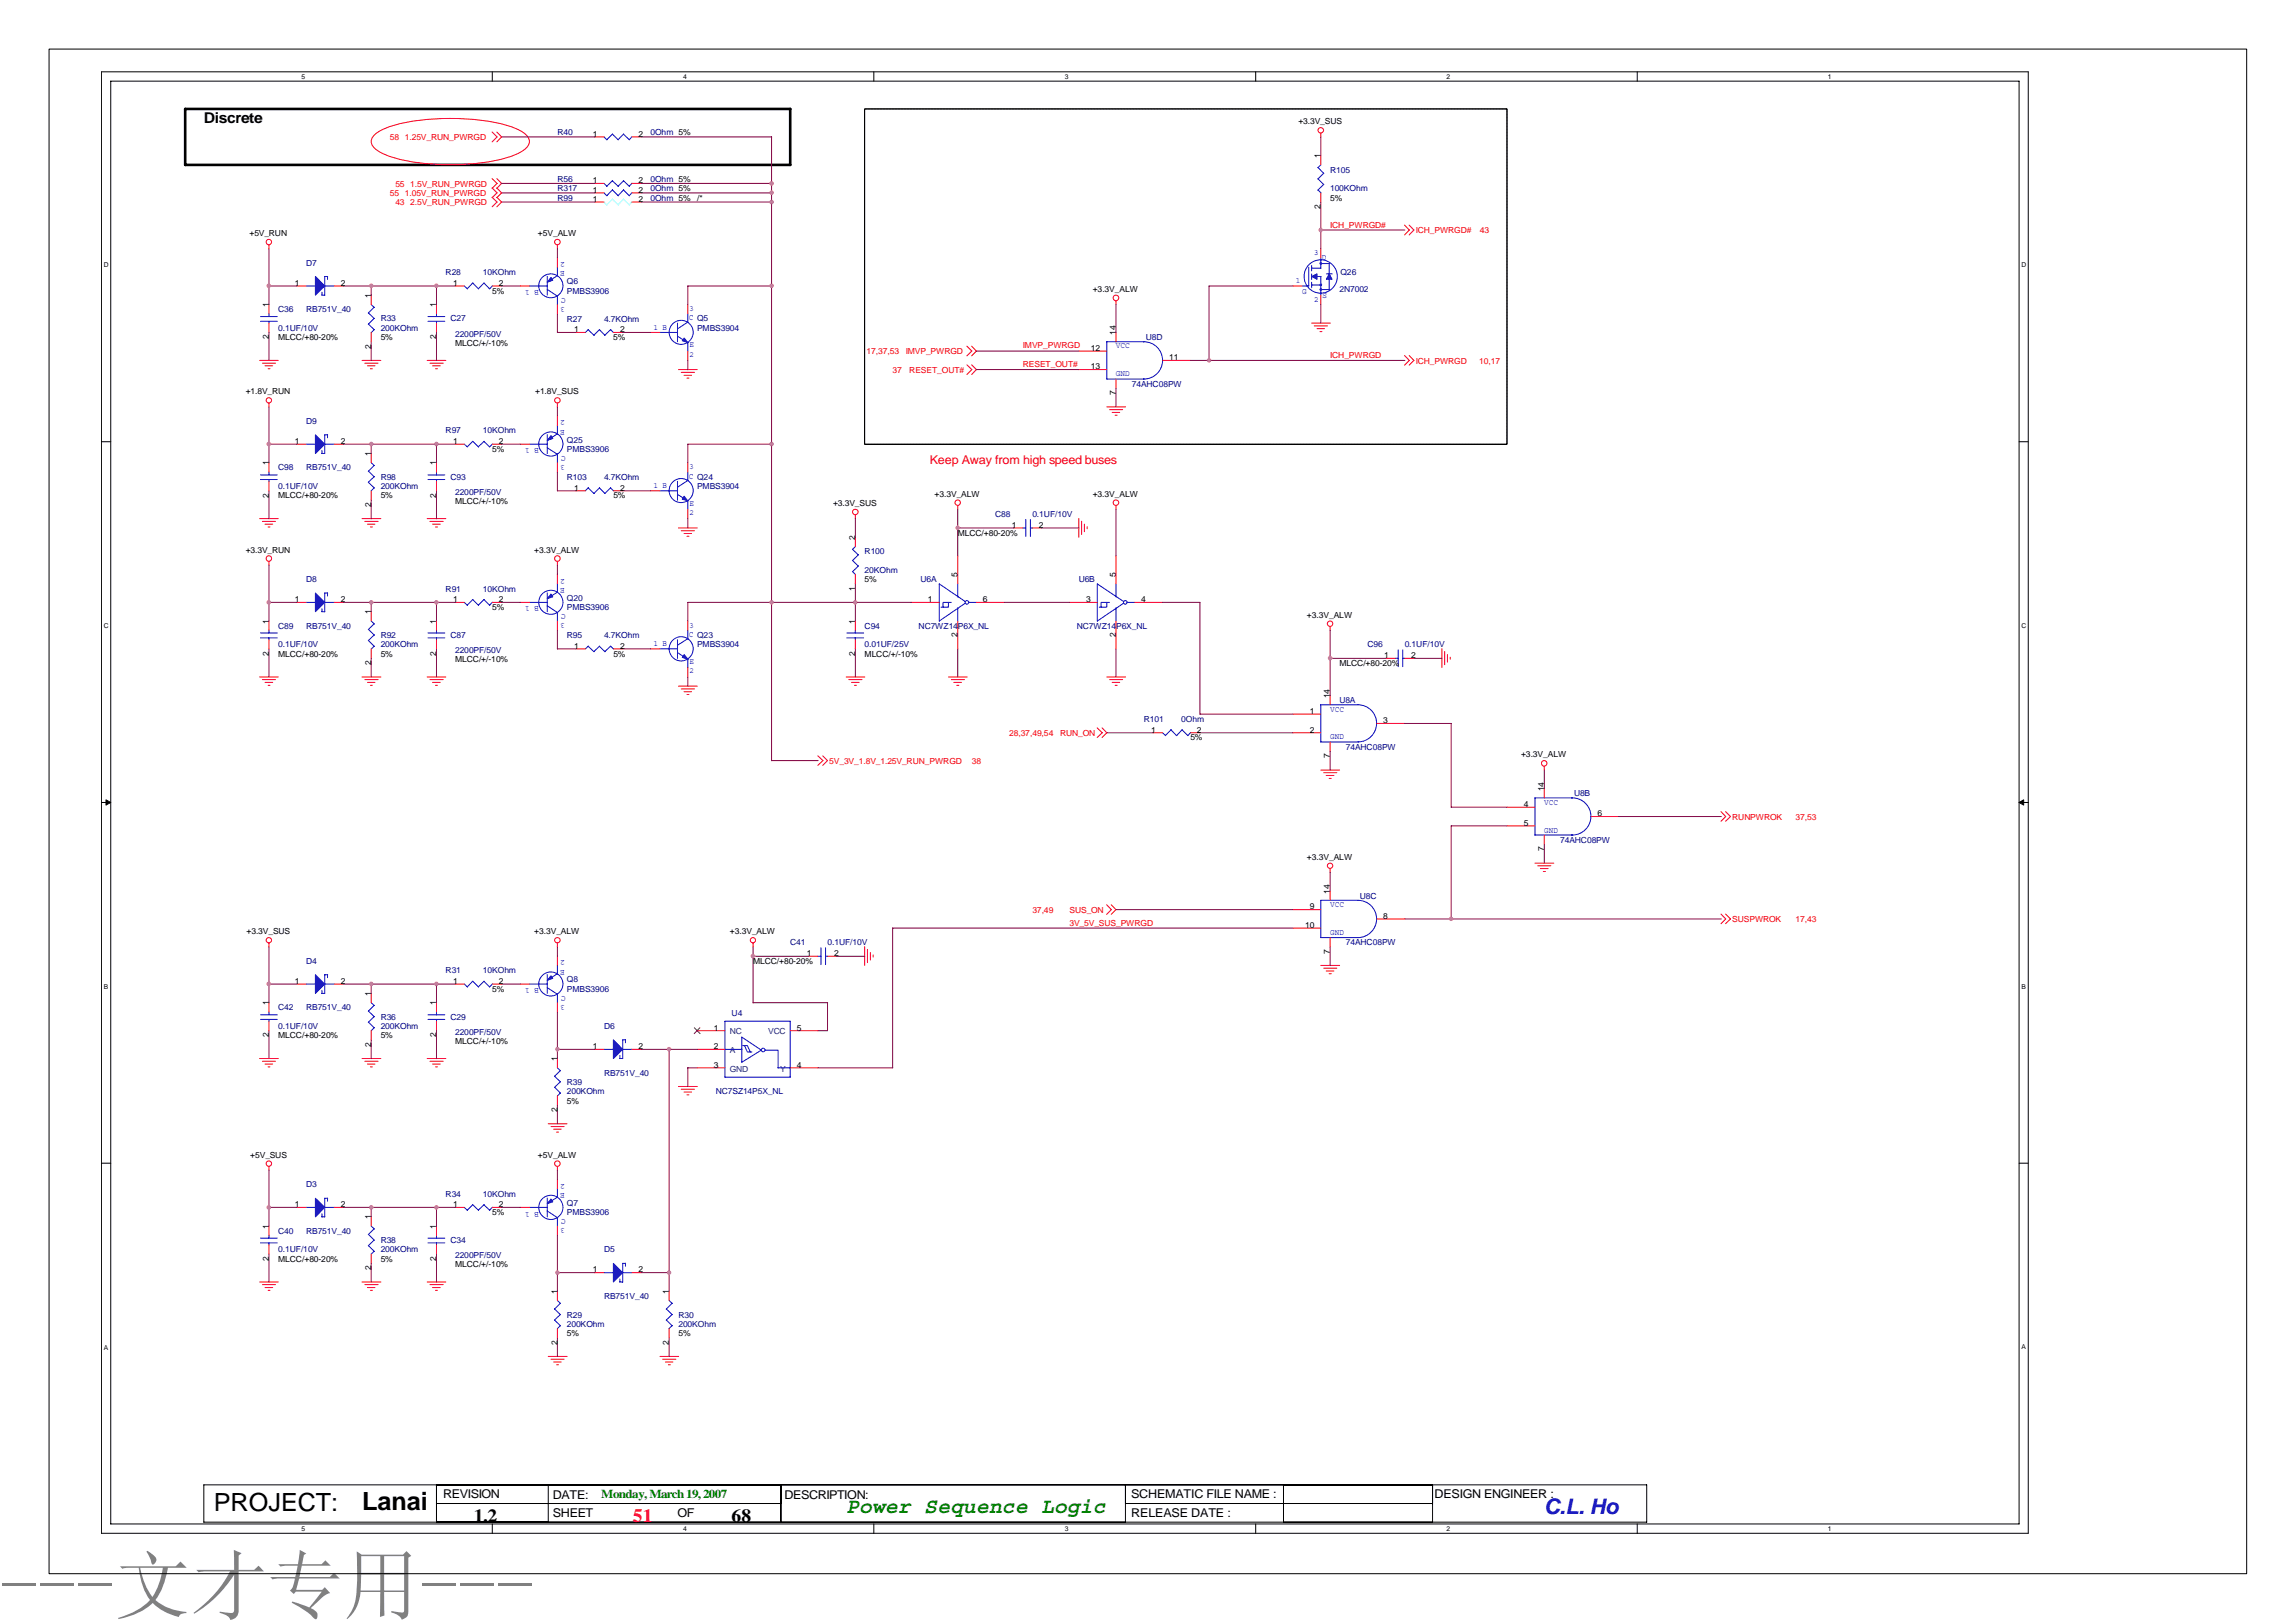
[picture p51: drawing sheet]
<svg xmlns="http://www.w3.org/2000/svg" width="297mm" height="210mm" viewBox="0 0 297 210" stroke-linecap="round" stroke-linejoin="round" font-family="sans-serif">
<defs><g id="words">
<text font-size="9.9" fill="#808080" x="0" y="208.6">---文才专用---</text>
<g font-size="3.2">
<text x="27.7" y="195.5">PROJECT:</text>
<text x="46.8" y="195.3">Lanai</text>
</g>
<text font-size="2.8" fill="#008000" x="109.5" y="195.7">Power Sequence Logic</text>
<text font-size="2.8" fill="#00f" x="199.8" y="195.9">C.L. Ho</text>
<g font-size="2.4">
<text x="61.3" y="197">1.2</text>
<text x="94.7" y="196.8">68</text>
</g>
<text font-size="2.4" fill="#f00" x="81.9" y="196.8">51</text>
<text font-size="1.9" x="26.4" y="15.9">Discrete</text>
<text font-size="1.6" fill="#f00" x="120.3" y="60.1">Keep Away from high speed buses</text>
<g font-size="1.6">
<text x="57.3" y="193.8">REVISION</text>
<text x="71.5" y="196.3">SHEET</text>
<text x="71.5" y="193.9">DATE:</text>
<text x="87.6" y="196.3">OF</text>
<text x="101.5" y="193.9">DESCRIPTION:</text>
<text x="146.3" y="193.8">SCHEMATIC FILE NAME :</text>
<text x="146.3" y="196.3">RELEASE DATE :</text>
<text x="185.6" y="193.8">DESIGN ENGINEER :</text>
</g>
<text font-size="1.6" fill="#008000" x="77.8" y="193.8">Monday, March 19, 2007</text>
<g font-size="1.1" fill="#000080">
<text x="72.1" y="17.5">R40</text>
<text x="84.2" y="17.5">0Ohm 5%</text>
<text x="72.1" y="23.5">R56</text>
<text x="84.2" y="23.5">0Ohm 5%</text>
<text x="172.1" y="22.3">R105</text>
<text x="72.1" y="26">R99</text>
<text x="72.1" y="24.7">R317</text>
<text x="84.2" y="24.7">0Ohm 5%</text>
<text x="84.2" y="26">0Ohm 5%</text>
<text x="172.1" y="24.7">100KOhm</text>
<text x="39.6" y="34.4">D7</text>
<text x="57.7" y="35.6">R28</text>
<text x="62.5" y="35.6">10KOhm</text>
<text x="173.4" y="35.6">Q26</text>
<text x="36" y="40.4">C36</text>
<text x="39.6" y="40.4">RB751V_40</text>
<text x="49.3" y="41.6">R33</text>
<text x="58.3" y="41.6">C27</text>
<text x="73.3" y="41.6">R27</text>
<text x="73.3" y="36.8">Q6</text>
<text x="73.3" y="38">PMBS3906</text>
<text x="78.1" y="41.6">4.7KOhm</text>
<text x="173.3" y="37.7">2N7002</text>
<text x="36" y="42.8">0.1UF/10V</text>
<text x="49.3" y="42.8">200KOhm</text>
<text x="58.9" y="43.5">2200PF/50V</text>
<text x="90.2" y="42.8">PMBS3904</text>
<text x="148.2" y="44">U8D</text>
<text x="146.4" y="50">74AHC08PW</text>
<text x="39.6" y="54.8">D9</text>
<text x="57.7" y="56">R97</text>
<text x="62.5" y="56">10KOhm</text>
<text x="73.3" y="57.3">Q25</text>
<text x="73.3" y="58.5">PMBS3906</text>
<text x="36" y="60.9">C98</text>
<text x="36" y="63.3">0.1UF/10V</text>
<text x="39.6" y="60.9">RB751V_40</text>
<text x="49.3" y="62.1">R98</text>
<text x="49.3" y="63.3">200KOhm</text>
<text x="58.3" y="62.1">C93</text>
<text x="58.9" y="64">2200PF/50V</text>
<text x="73.3" y="62.1">R103</text>
<text x="78.1" y="62.1">4.7KOhm</text>
<text x="90.2" y="63.3">PMBS3904</text>
<text x="111.9" y="71.7">R100</text>
<text x="128.7" y="66.9">C88</text>
<text x="133.6" y="66.9">0.1UF/10V</text>
<text x="39.6" y="75.3">D8</text>
<text x="57.7" y="76.5">R91</text>
<text x="62.5" y="76.5">10KOhm</text>
<text x="73.3" y="77.7">Q20</text>
<text x="111.9" y="74.1">20KOhm</text>
<text x="119.1" y="75.3">U6A</text>
<text x="139.6" y="75.3">U6B</text>
<text x="36" y="81.3">C89</text>
<text x="36" y="83.8">0.1UF/10V</text>
<text x="39.6" y="81.3">RB751V_40</text>
<text x="49.3" y="82.6">R92</text>
<text x="49.3" y="83.8">200KOhm</text>
<text x="58.3" y="82.6">C87</text>
<text x="73.3" y="78.9">PMBS3906</text>
<text x="73.3" y="82.6">R95</text>
<text x="78.1" y="82.6">4.7KOhm</text>
<text x="90.2" y="83.8">PMBS3904</text>
<text x="111.9" y="81.3">C94</text>
<text x="111.9" y="83.8">0.01UF/25V</text>
<text x="118.8" y="81.3">NC7WZ14P6X_NL</text>
<text x="139.3" y="81.3">NC7WZ14P6X_NL</text>
<text x="176.9" y="83.8">C96</text>
<text x="181.7" y="83.8">0.1UF/10V</text>
<text x="58.9" y="84.5">2200PF/50V</text>
<text x="148" y="93.4">R101</text>
<text x="152.8" y="93.4">0Ohm</text>
<text x="173.3" y="91">U8A</text>
<text x="174.1" y="97">74AHC08PW</text>
<text x="203.6" y="103">U8B</text>
<text x="201.8" y="109">74AHC08PW</text>
<text x="175.9" y="116.3">U8C</text>
<text x="39.6" y="124.7">D4</text>
<text x="57.7" y="125.9">R31</text>
<text x="62.5" y="125.9">10KOhm</text>
<text x="102.2" y="122.3">C41</text>
<text x="107.1" y="122.3">0.1UF/10V</text>
<text x="174.1" y="122.3">74AHC08PW</text>
<text x="36" y="130.7">C42</text>
<text x="39.6" y="130.7">RB751V_40</text>
<text x="49.3" y="131.9">R36</text>
<text x="58.3" y="131.9">C29</text>
<text x="73.3" y="127.1">Q8</text>
<text x="73.3" y="128.3">PMBS3906</text>
<text x="94.7" y="131.4">U4</text>
<text x="36" y="133.1">0.1UF/10V</text>
<text x="49.3" y="133.1">200KOhm</text>
<text x="58.9" y="133.9">2200PF/50V</text>
<text x="78.1" y="133.1">D6</text>
<text x="73.3" y="140.4">R39</text>
<text x="73.3" y="141.6">200KOhm</text>
<text x="78.1" y="139.1">RB751V_40</text>
<text x="92.6" y="141.6">NC7SZ14P5X_NL</text>
<text x="39.6" y="153.6">D3</text>
<text x="57.7" y="154.8">R34</text>
<text x="62.5" y="154.8">10KOhm</text>
<text x="36" y="159.6">C40</text>
<text x="39.6" y="159.6">RB751V_40</text>
<text x="49.3" y="160.8">R38</text>
<text x="58.3" y="160.8">C34</text>
<text x="73.3" y="156">Q7</text>
<text x="73.3" y="157.2">PMBS3906</text>
<text x="36" y="162">0.1UF/10V</text>
<text x="49.3" y="162">200KOhm</text>
<text x="58.9" y="162.8">2200PF/50V</text>
<text x="78.1" y="162">D5</text>
<text x="73.3" y="170.5">R29</text>
<text x="73.3" y="171.7">200KOhm</text>
<text x="78.1" y="168.1">RB751V_40</text>
<text x="87.8" y="170.5">R30</text>
<text x="87.8" y="171.7">200KOhm</text>
</g>
<g font-size="1.1">
<text x="76.7" y="17.7">1</text>
<text x="82.6" y="17.7">2</text>
<text x="168" y="16.1">+3.3V_SUS</text>
<text x="76.7" y="23.7">1</text>
<text x="82.6" y="23.7">2</text>
<text x="170.9" y="20.5" transform="rotate(-90 170.9 20.5)">1</text>
<text x="76.7" y="26.1">1</text>
<text x="76.7" y="24.9">1</text>
<text x="82.6" y="26.1">2</text>
<text x="82.6" y="24.9">2</text>
<text x="90.2" y="26">/*</text>
<text x="170.9" y="27.1" transform="rotate(-90 170.9 27.1)">2</text>
<text x="172.1" y="26">5%</text>
<text x="32.3" y="30.5">+5V_RUN</text>
<text x="69.6" y="30.5">+5V_ALW</text>
<text x="34.8" y="39.8" transform="rotate(-90 34.8 39.8)">1</text>
<text x="38.2" y="37">1</text>
<text x="44.1" y="37">2</text>
<text x="48" y="38.5" transform="rotate(-90 48 38.5)">1</text>
<text x="56.4" y="39.8" transform="rotate(-90 56.4 39.8)">1</text>
<text x="58.6" y="37">1</text>
<text x="63.7" y="38">5%</text>
<text x="64.5" y="37">2</text>
<text x="141.4" y="37.7">+3.3V_ALW</text>
<text x="34.8" y="43.9" transform="rotate(-90 34.8 43.9)">2</text>
<text x="36" y="44">MLCC/+80-20%</text>
<text x="48" y="45.1" transform="rotate(-90 48 45.1)">2</text>
<text x="49.3" y="44">5%</text>
<text x="56.4" y="43.9" transform="rotate(-90 56.4 43.9)">2</text>
<text x="58.9" y="44.7">MLCC/+/-10%</text>
<text x="74.3" y="43">1</text>
<text x="79.3" y="44">5%</text>
<text x="80.2" y="43">2</text>
<text x="141.1" y="45.4">12</text>
<text x="141.1" y="47.8">13</text>
<text x="144.4" y="43.3" transform="rotate(-90 144.4 43.3)">14</text>
<text x="151.3" y="46.6">11</text>
<text x="31.8" y="51">+1.8V_RUN</text>
<text x="69.2" y="51">+1.8V_SUS</text>
<text x="144.4" y="51.1" transform="rotate(-90 144.4 51.1)">7</text>
<text x="38.2" y="57.4">1</text>
<text x="44.1" y="57.4">2</text>
<text x="48" y="59" transform="rotate(-90 48 59)">1</text>
<text x="58.6" y="57.4">1</text>
<text x="63.7" y="58.5">5%</text>
<text x="64.5" y="57.4">2</text>
<text x="34.8" y="64.4" transform="rotate(-90 34.8 64.4)">2</text>
<text x="34.8" y="60.2" transform="rotate(-90 34.8 60.2)">1</text>
<text x="36" y="64.5">MLCC/+80-20%</text>
<text x="48" y="65.6" transform="rotate(-90 48 65.6)">2</text>
<text x="49.3" y="64.5">5%</text>
<text x="56.4" y="64.4" transform="rotate(-90 56.4 64.4)">2</text>
<text x="56.4" y="60.2" transform="rotate(-90 56.4 60.2)">1</text>
<text x="58.9" y="65.2">MLCC/+/-10%</text>
<text x="74.3" y="63.5">1</text>
<text x="79.4" y="64.5">5%</text>
<text x="80.2" y="63.5">2</text>
<text x="107.8" y="65.5">+3.3V_SUS</text>
<text x="120.9" y="64.2">+3.3V_ALW</text>
<text x="141.4" y="64.2">+3.3V_ALW</text>
<text x="31.8" y="71.5">+3.3V_RUN</text>
<text x="69.1" y="71.5">+3.3V_ALW</text>
<text x="110.6" y="69.9" transform="rotate(-90 110.6 69.9)">2</text>
<text x="123.9" y="69.3">MLCC/+80-20%</text>
<text x="130.9" y="68.3">1</text>
<text x="134.4" y="68.3">2</text>
<text x="38.2" y="77.9">1</text>
<text x="44.1" y="77.9">2</text>
<text x="58.6" y="77.9">1</text>
<text x="64.5" y="77.9">2</text>
<text x="110.6" y="76.4" transform="rotate(-90 110.6 76.4)">1</text>
<text x="111.9" y="75.3">5%</text>
<text x="120.1" y="77.9">1</text>
<text x="123.9" y="74.7" transform="rotate(-90 123.9 74.7)">5</text>
<text x="127.2" y="77.9">6</text>
<text x="140.5" y="77.9">3</text>
<text x="144.4" y="74.7" transform="rotate(-90 144.4 74.7)">5</text>
<text x="147.6" y="77.9">4</text>
<text x="34.8" y="80.7" transform="rotate(-90 34.8 80.7)">1</text>
<text x="48" y="79.5" transform="rotate(-90 48 79.5)">1</text>
<text x="56.4" y="80.7" transform="rotate(-90 56.4 80.7)">1</text>
<text x="63.7" y="78.9">5%</text>
<text x="74.3" y="83.9">1</text>
<text x="80.2" y="83.9">2</text>
<text x="110.6" y="80.7" transform="rotate(-90 110.6 80.7)">1</text>
<text x="123.9" y="82.4" transform="rotate(-90 123.9 82.4)">2</text>
<text x="144.4" y="82.4" transform="rotate(-90 144.4 82.4)">2</text>
<text x="169.1" y="79.9">+3.3V_ALW</text>
<text x="34.8" y="84.9" transform="rotate(-90 34.8 84.9)">2</text>
<text x="36" y="84.9">MLCC/+80-20%</text>
<text x="48" y="86" transform="rotate(-90 48 86)">2</text>
<text x="49.3" y="84.9">5%</text>
<text x="56.4" y="84.9" transform="rotate(-90 56.4 84.9)">2</text>
<text x="58.9" y="85.7">MLCC/+/-10%</text>
<text x="79.4" y="84.9">5%</text>
<text x="110.6" y="84.9" transform="rotate(-90 110.6 84.9)">2</text>
<text x="111.9" y="84.9">MLCC/+/-10%</text>
<text x="173.3" y="86.2">MLCC/+80-20%</text>
<text x="179.1" y="85.2">1</text>
<text x="182.6" y="85.2">2</text>
<text x="148.9" y="94.8">1</text>
<text x="154" y="95.8">5%</text>
<text x="154.9" y="94.8">2</text>
<text x="169.4" y="92.4">1</text>
<text x="169.4" y="94.8">2</text>
<text x="172.1" y="90.3" transform="rotate(-90 172.1 90.3)">14</text>
<text x="178.9" y="93.6">3</text>
<text x="172.1" y="98.1" transform="rotate(-90 172.1 98.1)">7</text>
<text x="196.8" y="98">+3.3V_ALW</text>
<text x="197.1" y="104.4">4</text>
<text x="197.1" y="106.8">5</text>
<text x="199.8" y="102.4" transform="rotate(-90 199.8 102.4)">14</text>
<text x="206.7" y="105.6">6</text>
<text x="169.1" y="111.2">+3.3V_ALW</text>
<text x="199.8" y="110.1" transform="rotate(-90 199.8 110.1)">7</text>
<text x="169.4" y="117.7">9</text>
<text x="172.1" y="115.6" transform="rotate(-90 172.1 115.6)">14</text>
<text x="178.9" y="118.9">8</text>
<text x="31.9" y="120.9">+3.3V_SUS</text>
<text x="69.1" y="120.9">+3.3V_ALW</text>
<text x="94.4" y="120.9">+3.3V_ALW</text>
<text x="97.4" y="124.7">MLCC/+80-20%</text>
<text x="104.4" y="123.7">1</text>
<text x="107.9" y="123.7">2</text>
<text x="168.8" y="120.1">10</text>
<text x="172.1" y="123.4" transform="rotate(-90 172.1 123.4)">7</text>
<text x="34.8" y="130.1" transform="rotate(-90 34.8 130.1)">1</text>
<text x="38.2" y="127.3">1</text>
<text x="44.1" y="127.3">2</text>
<text x="48" y="128.9" transform="rotate(-90 48 128.9)">1</text>
<text x="56.4" y="130.1" transform="rotate(-90 56.4 130.1)">1</text>
<text x="58.6" y="127.3">1</text>
<text x="63.7" y="128.3">5%</text>
<text x="64.5" y="127.3">2</text>
<text x="34.8" y="134.2" transform="rotate(-90 34.8 134.2)">2</text>
<text x="36" y="134.3">MLCC/+80-20%</text>
<text x="48" y="135.4" transform="rotate(-90 48 135.4)">2</text>
<text x="49.3" y="134.3">5%</text>
<text x="56.4" y="134.2" transform="rotate(-90 56.4 134.2)">2</text>
<text x="58.9" y="135.1">MLCC/+/-10%</text>
<text x="72.1" y="137.3" transform="rotate(-90 72.1 137.3)">1</text>
<text x="76.7" y="135.7">1</text>
<text x="82.6" y="135.7">2</text>
<text x="92.3" y="133.3">1</text>
<text x="92.3" y="135.7">2</text>
<text x="103.1" y="133.3">5</text>
<text x="72.1" y="143.9" transform="rotate(-90 72.1 143.9)">2</text>
<text x="73.3" y="142.8">5%</text>
<text x="92.3" y="138.1">3</text>
<text x="103.1" y="138.1">4</text>
<text x="32.4" y="149.8">+5V_SUS</text>
<text x="69.6" y="149.8">+5V_ALW</text>
<text x="34.8" y="159" transform="rotate(-90 34.8 159)">1</text>
<text x="38.2" y="156.2">1</text>
<text x="44.1" y="156.2">2</text>
<text x="48" y="157.8" transform="rotate(-90 48 157.8)">1</text>
<text x="56.4" y="159" transform="rotate(-90 56.4 159)">1</text>
<text x="58.6" y="156.2">1</text>
<text x="63.7" y="157.2">5%</text>
<text x="64.5" y="156.2">2</text>
<text x="34.8" y="163.1" transform="rotate(-90 34.8 163.1)">2</text>
<text x="36" y="163.2">MLCC/+80-20%</text>
<text x="48" y="164.3" transform="rotate(-90 48 164.3)">2</text>
<text x="49.3" y="163.2">5%</text>
<text x="56.4" y="163.1" transform="rotate(-90 56.4 163.1)">2</text>
<text x="58.9" y="164">MLCC/+/-10%</text>
<text x="72.1" y="167.4" transform="rotate(-90 72.1 167.4)">1</text>
<text x="76.7" y="164.6">1</text>
<text x="82.6" y="164.6">2</text>
<text x="86.5" y="167.4" transform="rotate(-90 86.5 167.4)">1</text>
<text x="72.1" y="174" transform="rotate(-90 72.1 174)">2</text>
<text x="73.3" y="172.9">5%</text>
<text x="86.5" y="174" transform="rotate(-90 86.5 174)">2</text>
<text x="87.8" y="172.9">5%</text>
</g>
<g font-size="1.1" fill="#f00">
<text x="50.4" y="18.1">58</text>
<text x="52.4" y="18.1">1.25V_RUN_PWRGD</text>
<text x="50.4" y="25.4">55</text>
<text x="51.2" y="26.5">43</text>
<text x="51.2" y="24.1">55</text>
<text x="52.4" y="25.4">1.05V_RUN_PWRGD</text>
<text x="53.1" y="26.5">2.5V_RUN_PWRGD</text>
<text x="53.1" y="24.1">1.5V_RUN_PWRGD</text>
<text x="172.1" y="29.4">ICH_PWRGD#</text>
<text x="183.2" y="30.2">ICH_PWRGD#</text>
<text x="191.5" y="30.2">43</text>
<text x="112.1" y="45.8">17,37,53</text>
<text x="117.2" y="45.8">IMVP_PWRGD</text>
<text x="132.3" y="47.5">RESET_OUT#</text>
<text x="132.3" y="45.1">IMVP_PWRGD</text>
<text x="172.1" y="46.3">ICH_PWRGD</text>
<text x="183.2" y="47">ICH_PWRGD</text>
<text x="191.4" y="47">10,17</text>
<text x="115.5" y="48.2">37</text>
<text x="117.6" y="48.2">RESET_OUT#</text>
<text x="130.6" y="95.2">28,37,49,54</text>
<text x="137.2" y="95.2">RUN_ON</text>
<text x="107.3" y="98.8">5V_3V_1.8V_1.25V_RUN_PWRGD</text>
<text x="125.7" y="98.8">38</text>
<text x="224.1" y="106">RUNPWROK</text>
<text x="232.3" y="106">37,53</text>
<text x="133.6" y="118.1">37,49</text>
<text x="138.4" y="118.1">SUS_ON</text>
<text x="138.4" y="119.8">3V_5V_SUS_PWRGD</text>
<text x="224.1" y="119.3">SUSPWROK</text>
<text x="232.3" y="119.3">17,43</text>
</g>
<g font-size="1.1" fill="#00f">
<text x="73.1" y="35.1" transform="rotate(180 73.1 35.1)">E</text>
<text x="73.1" y="33.9" transform="rotate(180 73.1 33.9)">2</text>
<text x="170" y="33">3</text>
<text x="171" y="33.6">D</text>
<text x="69.7" y="37.5" transform="rotate(180 69.7 37.5)">B 1</text>
<text x="73.1" y="39.7" transform="rotate(180 73.1 39.7)">3</text>
<text x="73.2" y="38.5" transform="rotate(180 73.2 38.5)">C</text>
<text x="89.1" y="41.5">C Q5</text>
<text x="89.2" y="40.3">3</text>
<text x="167.6" y="36.6">1</text>
<text x="168.5" y="38">G</text>
<text x="170" y="39.1">2</text>
<text x="171.1" y="38.6">S</text>
<text x="84.5" y="42.7">1 B</text>
<text x="89.2" y="45">E</text>
<text x="89.2" y="46.2">2</text>
<text x="144.4" y="45.1">VCC</text>
<text x="144.4" y="48.7">GND</text>
<text x="69.7" y="58" transform="rotate(180 69.7 58)">B 1</text>
<text x="73.1" y="55.6" transform="rotate(180 73.1 55.6)">E</text>
<text x="73.1" y="54.4" transform="rotate(180 73.1 54.4)">2</text>
<text x="73.2" y="58.9" transform="rotate(180 73.2 58.9)">C</text>
<text x="73.1" y="60.2" transform="rotate(180 73.1 60.2)">3</text>
<text x="84.5" y="63.1">1 B</text>
<text x="89.1" y="62">C Q24</text>
<text x="89.2" y="65.4">E</text>
<text x="89.2" y="60.7">3</text>
<text x="89.2" y="66.6">2</text>
<text x="73.1" y="76.1" transform="rotate(180 73.1 76.1)">E</text>
<text x="73.1" y="74.9" transform="rotate(180 73.1 74.9)">2</text>
<text x="69.7" y="78.5" transform="rotate(180 69.7 78.5)">B 1</text>
<text x="73.1" y="80.6" transform="rotate(180 73.1 80.6)">3</text>
<text x="73.2" y="79.4" transform="rotate(180 73.2 79.4)">C</text>
<text x="84.5" y="83.6">1 B</text>
<text x="89.1" y="82.4">C Q23</text>
<text x="89.2" y="81.2">3</text>
<text x="89.2" y="85.9">E</text>
<text x="89.2" y="87.1">2</text>
<text x="172.1" y="92.1">VCC</text>
<text x="172.1" y="95.7">GND</text>
<text x="199.8" y="104.1">VCC</text>
<text x="199.8" y="107.7">GND</text>
<text x="172.1" y="117.3">VCC</text>
<text x="73.1" y="125.5" transform="rotate(180 73.1 125.5)">E</text>
<text x="73.1" y="124.2" transform="rotate(180 73.1 124.2)">2</text>
<text x="172.1" y="120.9">GND</text>
<text x="69.7" y="127.9" transform="rotate(180 69.7 127.9)">B 1</text>
<text x="73.1" y="130" transform="rotate(180 73.1 130)">3</text>
<text x="73.2" y="128.8" transform="rotate(180 73.2 128.8)">C</text>
<text x="73.1" y="154.3" transform="rotate(180 73.1 154.3)">E</text>
<text x="73.1" y="153.1" transform="rotate(180 73.1 153.1)">2</text>
<text x="69.7" y="156.8" transform="rotate(180 69.7 156.8)">B 1</text>
<text x="73.1" y="158.9" transform="rotate(180 73.1 158.9)">3</text>
<text x="73.2" y="157.7" transform="rotate(180 73.2 157.7)">C</text>
</g>
<g font-size="1.1" fill="#004080">
<text x="94.4" y="133.8">NC</text>
<text x="94.4" y="136.2">A</text>
<text x="99.4" y="133.8">VCC</text>
<text x="94.4" y="138.6">GND</text>
<text x="100.9" y="138.6">Y</text>
</g>
<g font-size=".9">
<text x="39" y="10.2">5</text>
<text x="88.4" y="10.2">4</text>
<text x="137.7" y="10.2">3</text>
<text x="187.1" y="10.2">2</text>
<text x="236.5" y="10.2">1</text>
<text x="13.4" y="34.6">D</text>
<text x="261.5" y="34.6">D</text>
<text x="13.4" y="81.3">C</text>
<text x="261.5" y="81.2">C</text>
<text x="13.4" y="127.9">B</text>
<text x="261.5" y="127.9">B</text>
<text x="13.4" y="174.6">A</text>
<text x="261.5" y="174.6">A</text>
<text x="39" y="198.1">5</text>
<text x="88.4" y="198.1">4</text>
<text x="137.7" y="198.1">3</text>
<text x="187.1" y="198">2</text>
<text x="236.5" y="198">1</text>
</g>
</g></defs>
<g fill="none" stroke="#000" stroke-width=".13">
<path d="M6.3 6.3h284.4v197.3h-284.4zM13.1 9.3h249.3v189.1h-249.3zM14.3 10.5h246.9v186.7h-246.9zM63.7 9.3v1.2M111.9 14.1h83.1v43.4h-83.1zM113 9.3v1.2M162.5 9.3v1.2M211.8 9.3v1.2M13.1 57.1h1.2M261.2 57.1h1.2M13.1 103.8h1.2M261.2 103.8h1.2"/>
<path d="M13.1 150.5h1.2M261.2 150.5h1.2M26.4 192.1h186.6v4.8h-186.6zM56.5 192.1v4.8M56.5 194.5h44.5M63.7 197.2v1.2M70.9 192.1v4.8M101 192.1v4.8M113 197.2v1.2M145.6 194.5h39.7M145.6 192.1v4.8M162.5 197.2v1.2"/>
<path d="M166 192.1v4.8M185.3 192.1v4.8M211.8 197.2v1.2"/>
</g>
<path d="M13.7 103.5l.6 .3-.6 .4zM261.2 103.8l.6-.3v.7z" fill="#000" stroke="#000" stroke-width=".13"/>
<path d="M24 14.1h78.2v7.2h-78.2z" fill="none" stroke="#000" stroke-width=".34"/>
<g fill="none" stroke="#f00" stroke-width=".13">
<path d="M48.5 17.4a10.8 10.8 0 0 1 5.5-1.8 30.5 30.5 0 0 1 12 .7 4.1 4.1 0 0 1 2.4 1.6 1.33 1.33 0 0 1-.9 1.7 15.6 15.6 0 0 1-6.3 1.6 28.6 28.6 0 0 1-10.7-.9 4.2 4.2 0 0 1-2.4-1.5l-.1-.5 .1-.4zM63.7 17.1l.6 .6-.6 .7M64.3 17.1l.6 .6-.6 .7M76.9 17.7h1.2M81.7 17.7h1.3M170.9 17.2v.5M34.8 31.7v.5M34.8 39.4v1.2M38.4 37h1.2M43.2 37h1.2M48 38.2v1.2M56.5 39.4v1.2"/>
<path d="M58.9 37h1.2M63.7 25.5l.6 .6-.6 .7M63.7 23.1l.6 .6-.6 .7M63.7 24.3l.6 .7-.6 .6M63.7 37h1.2M64.3 25.5l.6 .6-.6 .7M64.3 23.1l.6 .6-.6 .7M64.3 24.3l.6 .7-.6 .6M67.3 37h1.2M72.1 31.7v.5M72.1 33.4v1.2M72.1 39.4v1.2"/>
<path d="M76.9 26.1h1.2M76.9 23.7h1.2M76.9 25h1.2M81.7 26.1h1.3M81.7 23.7h1.3M81.7 25h1.3M89 39.4v1.2M144.4 38.9v.5M167.3 37h1.2M170.9 20.1v1.2M170.9 25v1.1M170.9 32.2v1.2"/>
<path d="M170.9 38.2v1.2M181.7 29.1l.6 .7-.6 .6M182.3 29.1l.6 .7-.6 .6M33.6 46.6h2.4M33.9 47h1.7M34.3 47.3h1M34.7 47.7h.2M34.8 41.8v1.2M34.8 52.2v.5M34.8 59.9v1.2M38.4 57.5h1.2M43.2 57.5h1.2"/>
<path d="M46.8 46.6h2.5M47.2 47h1.7M47.5 47.3h1M47.9 47.7h.3M48 43v1.2M48 58.7v1.2M55.3 46.6h2.4M55.6 47h1.7M56 47.3h1M56.3 47.7h.3M56.5 41.8v1.2M56.5 59.9v1.2"/>
<path d="M58.9 57.5h1.2M63.7 57.5h1.2M67.3 57.5h1.2M72.1 52.2v.5M72.1 53.8v1.3M72.1 59.9v1.2M74.5 43h1.2M79.4 43h1.2M84.2 43h1.2M87.8 47.8h2.4M88.1 48.2h1.7M88.5 48.6h1"/>
<path d="M88.9 48.9h.2M89 45.4v1.2M89 59.9v1.2M125.1 47.2l.6 .6-.6 .7M125.1 44.8l.6 .6-.6 .6M125.7 47.2l.6 .6-.6 .7M125.7 44.8l.6 .6-.6 .6M139.6 47.8h3.6M139.6 45.4h3.6M143.2 52.6h2.4M143.5 53h1.7M143.9 53.4h1"/>
<path d="M144.3 53.7h.2M144.4 43v1.2M144.4 49v1.2M150.4 46.6h3.6M169.7 41.8h2.4M170 42.2h1.7M170.4 42.5h1M170.8 42.9h.2M181.7 46l.6 .6-.6 .6M182.3 46l.6 .6-.6 .6M33.6 67.1h2.4M33.9 67.5h1.7"/>
<path d="M34.3 67.8h1M34.7 68.2h.2M34.8 62.3v1.2M34.8 72.6v.5M38.4 77.9h1.2M43.2 77.9h1.2M46.8 67.1h2.5M47.2 67.5h1.7M47.5 67.8h1M47.9 68.2h.3M48 63.5v1.2M48 79.1v1.2"/>
<path d="M55.3 67.1h2.4M55.6 67.5h1.7M56 67.8h1M56.3 68.2h.3M56.5 62.3v1.2M58.9 77.9h1.2M63.7 77.9h1.2M67.3 77.9h1.2M72.1 72.6v.5M72.1 74.3v1.2M74.5 63.5h1.2M79.4 63.5h1.2"/>
<path d="M84.2 63.5h1.2M87.8 68.3h2.4M88.1 68.7h1.7M88.5 69h1M88.9 69.4h.2M89 65.9v1.2M110.7 66.6v.5M110.7 69.5v1.2M110.7 74.3v1.2M117.9 77.9h3.6M123.9 65.4v.5M123.9 71.9v3.6"/>
<path d="M126.3 77.9h3.6M131.1 68.3h1.2M133.6 68.3h1.1M138.4 77.9h3.6M139.6 67.1v2.4M139.9 67.4v1.8M140.3 67.8v1M140.6 68.2v.2M144.4 65.4v.5M144.4 71.9v3.6M146.8 77.9h3.6M33.6 87.6h2.4"/>
<path d="M33.9 87.9h1.7M34.3 88.3h1M34.7 88.7h.2M34.8 80.3v1.3M34.8 82.8v1.1M46.8 87.6h2.5M47.2 87.9h1.7M47.5 88.3h1M47.9 88.7h.3M48 83.9v1.3M55.3 87.6h2.4M55.6 87.9h1.7"/>
<path d="M56 88.3h1M56.3 88.7h.3M56.5 80.3v1.3M56.5 82.8v1.1M72.1 80.3v1.3M74.5 83.9h1.2M79.4 83.9h1.2M84.2 83.9h1.2M87.8 88.8h2.4M88.1 89.1h1.7M88.5 89.5h1M88.9 89.9h.2"/>
<path d="M89 80.3v1.3M89 86.4v1.2M105.8 97.8l.7 .6-.7 .6M106.4 97.8l.7 .6-.7 .6M109.5 87.6h2.4M109.8 87.9h1.7M110.2 88.3h.9M110.6 88.7h.2M110.7 80.3v1.3M110.7 82.8v1.1M122.7 87.6h2.4M123.1 87.9h1.7"/>
<path d="M123.4 88.3h1M123.8 88.7h.3M123.9 80.3v3.6M141.9 94.2l.7 .6-.7 .6M142.6 94.2l.6 .6-.6 .6M143.2 87.6h2.4M143.5 87.9h1.7M143.9 88.3h1M144.3 88.7h.2M144.4 80.3v3.6M149.2 94.8h1.2M154 94.8h1.2"/>
<path d="M167.3 92.4h3.6M167.3 94.8h3.6M170.9 99.6h2.4M171.3 100h1.6M172.1 81.1v.5M172.1 90v1.2M172.1 96v1.2M178.1 93.6h3.6M179.3 85.2h1.2M181.7 85.2h1.2M186.5 83.9v2.5M186.9 84.3v1.7"/>
<path d="M187.3 84.7v1M187.6 85v.3M199.8 99.1v.5M143.2 117.1l.6 .6-.6 .6M143.8 117.1l.6 .6-.6 .6M167.3 117.7h3.6M171.6 100.3h1M172 100.7h.2M172.1 112.4v.5M172.1 115.3v1.2M178.1 118.9h3.6M195 104.4h3.6"/>
<path d="M195 106.8h3.6M198.6 111.7h2.4M198.9 112h1.7M199.3 112.4h1M199.7 112.8h.2M199.8 102v1.2M199.8 108v1.3M205.8 105.6h3.6M222.6 118.3l.7 .6-.7 .6M222.6 105l.7 .6-.7 .7M223.2 118.3l.7 .6-.7 .6M223.2 105l.7 .6-.7 .7"/>
<path d="M33.6 136.9h2.4M33.9 137.3h1.7M34.3 137.7h1M34.7 138h.2M34.8 122v.5M34.8 129.7v1.2M34.8 132.1v1.2M38.4 127.3h1.2M43.2 127.3h1.2M46.8 136.9h2.5M47.2 137.3h1.7M47.5 137.7h1"/>
<path d="M47.9 138h.3M48 128.5v1.2M48 133.3v1.2M55.3 136.9h2.4M55.6 137.3h1.7M56 137.7h1M56.3 138h.3M56.5 129.7v1.2M56.5 132.1v1.2M58.9 127.3h1.2M63.7 127.3h1.2M67.3 127.3h1.2"/>
<path d="M72.1 122v.5M72.1 123.7v1.2M72.1 129.7v1.2M72.1 136.9v1.3M76.9 135.8h1.2M81.7 135.8h1.3M90.2 133.3h3.6M90.2 135.8h3.6M90.2 138.2h3.6M97.4 122v.5M102.2 133.3h3.6M102.2 138.2h3.6"/>
<path d="M104.6 123.7h1.2M107.1 123.7h1.1M111.9 122.5v2.4M112.2 122.8v1.7M112.6 123.2v1M113 123.5v.3M167.3 120.1h3.6M170.9 124.9h2.4M171.3 125.3h1.6M171.6 125.6h1M172 126h.2M172.1 121.3v1.2"/>
<path d="M34.8 150.9v.5M34.8 158.6v1.3M38.4 156.2h1.2M43.2 156.2h1.2M48 157.4v1.2M56.5 158.6v1.3M58.9 156.2h1.2M63.7 156.2h1.2M67.3 156.2h1.2M70.9 145.4h2.5M71.3 145.8h1.7M71.6 146.1h1"/>
<path d="M72 146.5h.3M72.1 141.8v1.2M72.1 150.9v.5M72.1 152.6v1.2M72.1 158.6v1.3M87.8 140.6h2.4M88.1 140.9h1.7M88.5 141.3h1M88.9 141.6h.2M33.6 165.9h2.4M33.9 166.2h1.7M34.3 166.6h1"/>
<path d="M34.7 166.9h.2M34.8 161v1.2M46.8 165.9h2.5M47.2 166.2h1.7M47.5 166.6h1M47.9 166.9h.3M48 162.2v1.2M55.3 165.9h2.4M55.6 166.2h1.7M56 166.6h1M56.3 166.9h.3M56.5 161v1.2"/>
<path d="M70.9 175.5h2.5M71.3 175.9h1.7M71.6 176.2h1M72 176.6h.3M72.1 167.1v1.2M72.1 171.9v1.2M76.9 164.7h1.2M81.7 164.7h1.3M85.4 175.5h2.4M85.7 175.9h1.7M86.1 176.2h1M86.5 176.6h.2"/>
<path d="M86.6 167.1v1.2M86.6 171.9v1.2"/>
<circle cx="170.9" cy="16.9" r=".36"/>
<circle cx="34.8" cy="31.3" r=".35"/>
<circle cx="72.1" cy="31.3" r=".36"/>
<circle cx="144.4" cy="38.5" r=".36"/>
<circle cx="34.8" cy="51.8" r=".35"/>
<circle cx="72.1" cy="51.8" r=".35"/>
<circle cx="34.8" cy="72.3" r=".36"/>
<circle cx="72.1" cy="72.3" r=".36"/>
<circle cx="110.7" cy="66.2" r=".36"/>
<circle cx="123.9" cy="65" r=".35"/>
<circle cx="144.4" cy="65" r=".36"/>
<circle cx="172.1" cy="80.7" r=".35"/>
<circle cx="199.8" cy="98.8" r=".36"/>
<circle cx="172.1" cy="112" r=".34"/>
<circle cx="34.8" cy="121.6" r=".35"/>
<circle cx="72.1" cy="121.6" r=".35"/>
<circle cx="97.4" cy="121.6" r=".34"/>
<circle cx="34.8" cy="150.5" r=".35"/>
<circle cx="72.1" cy="150.5" r=".36"/>
</g>
<g fill="none" stroke="#00f" stroke-width=".13">
<path d="M78.1 17.7l.4 .4M79.2 17.4l.8 .7M79.2 17.3l-.7 .8M80.7 17.4l.7 .7M80.7 17.3l-.7 .8M81.8 17.7l-.4 .4M39.6 37h1.2M41.7 37.8v.4M42 37h1.2M42.4 35.8v.4M42.4 35.8h-.4v2.4h-.4M48 39.4l.4 .4"/>
<path d="M48.4 39.8l-.8 .7M60.1 37l.4 .4M60.4 37.4l.8-.8 .7 .8M61.9 37.4l.7-.8 .7 .8M63.7 37l-.4 .4M68.5 37h2.3M70.8 35.8v2.4M70.8 37.4l1.3 .9M72.1 34.6v1.1M72.1 38.3v1.1M72.1 35.6l-1.3 .9M78.1 23.7l.4 .4"/>
<path d="M78.1 25l.4 .3M79.2 23.4l.8 .7M79.2 24.6l.8 .7M79.2 23.4l-.7 .7M79.2 24.6l-.7 .7M80.7 23.4l.7 .7M80.7 24.6l.7 .7M80.7 23.4l-.7 .7M80.7 24.6l-.7 .7M81.8 23.7l-.4 .4M81.8 24.9l-.4 .4M169.3 34.6v2.4h-.8"/>
<path d="M169.7 34.3v.8M169.7 35.4v.8M169.7 36.5v.7M169.7 34.7h1.2M169.7 36.9h1.2M169.7 35.8h1.2M170.5 24.6l.4 .4M170.5 23.1l.8 .8-.8 .7M170.5 21.7l.8 .7M170.9 37.5h1.1M170.9 33.4v1.3M170.9 35.8v2.4"/>
<path d="M170.9 21.3l-.4 .4M170.9 34.1h1.1v3.4M171.3 22.4l-.8 .8M171.6 35.4h.8M33.7 41h2.2M33.7 41.6h2.2M34.8 40.6v.4M34.8 41.6v.2M39.6 57.5h1.2M41.7 58.3v.4M42 57.5h1.2M42.4 56.3v.3"/>
<path d="M42.4 56.3h-.4v2.4h-.4M47.7 41.9l.7 .8-.4 .3M47.7 40.5l.7 .7-.8 .8M48 59.9l.4 .3M55.4 41h2.1M55.4 41.6h2.1M56.5 40.6v.4M56.5 41.6v.2M60.1 57.5l.4 .3M61.2 57.1l-.8 .7M61.2 57.1l.7 .7M62.6 57.1l.7 .7"/>
<path d="M62.6 57.1l-.7 .7M63.7 57.4l-.4 .4M68.5 57.5h2.3M70.8 56.2v2.5M70.8 57.9l1.3 .9v1.1M72.1 55v1.1M72.1 56.1l-1.3 .9M76.1 42.7l.8 .7M76.1 42.6l-.4 .4M77.6 42.7l.7 .7M77.6 42.6l-.8 .8M79 42.7l.4 .3"/>
<path d="M79 42.6l-.8 .8M85.4 43h2.3M87.6 41.8v2.4M87.6 43.5l1.4 .8M89 40.6v1.1l-1.4 .8M89 44.3v1.1M148 44.2a2.41 2.41 0 0 1 2.4 2.4 2.43 2.43 0 0 1-2.4 2.4M148 44.2h-4.8v4.8h4.8M33.7 61.4h2.2M33.7 62h2.2M34.8 61.1v.3M34.8 62v.3"/>
<path d="M39.6 77.9h1.2M41.6 79.1h.4M41.7 78.8v.3M42 77.9h1.2M42.4 76.7v.4M42.4 76.7h-.4v2.5M47.7 62.4l.7 .7-.4 .4M47.7 61l.7 .7M48.4 61.7l-.8 .7M48.4 60.2l-.8 .8M55.4 61.4h2.1M55.4 62h2.1"/>
<path d="M56.5 61.1v.3M56.5 62v.3M60.1 77.9l.4 .4M61.2 77.6l-.8 .7M61.2 77.6l.7 .7M62.6 77.6l.7 .7 .4-.4M62.6 77.6l-.7 .7M68.5 77.9h2.3M70.8 76.7v2.4M70.8 78.4l1.3 .8v1.1M72.1 75.5v1.1M72.1 76.6l-1.3 .8"/>
<path d="M76.1 63.1l-.4 .4M77.6 63.1l.7 .8M77.6 63.1l-.7 .8-.8-.8M79 63.1l.4 .4M79 63.1l-.8 .7M85.4 63.5h2.3M87.6 62.3v2.4M87.6 64l1.4 .8M89 61.1v1.1l-1.4 .8M89 64.8v1.1M110.3 71.1l.7 .7M110.3 73.9l.4 .4"/>
<path d="M110.3 72.5l.7 .7M110.7 70.7l-.4 .4M111.1 71.8l-.8 .7M111.1 73.2l-.8 .8M122.7 77.9v.6h-1M123.1 77.9h-1.1v.6M123.9 75.5v1.7M123.9 78.6v1.7M124.9 77.8l-3.4-2.3v4.8l3.4-2.3M124.9 77.8h.4v.1v.2l-.2 .1-.2-.1v-.2zM125.3 77.9h1M132.3 68.3h.4"/>
<path d="M132.7 67.2v2.2M133.3 67.2v2.2M133.3 68.3h.3M143.2 77.9v.6h-1M143.5 77.9h-1.1v.6M144.4 75.5v1.7M144.4 78.6v1.7M145.4 77.8l-3.4-2.3v4.8l3.4-2.3M145.4 77.8h.3l.1 .1-.1 .2-.1 .1-.2-.1zM145.8 77.9h1M33.7 81.9h2.2M33.7 82.5h2.2"/>
<path d="M34.8 81.5v.4M34.8 82.5v.3M47.7 82.9l.7 .7M47.7 81.4l.7 .8M48 80.3l.4 .4M48.4 83.6l-.4 .4M48.4 82.1l-.8 .8M48.4 80.7l-.8 .7M55.4 81.9h2.1M55.4 82.5h2.1M56.5 81.5v.4M56.5 82.5v.3"/>
<path d="M76.1 83.6l-.4 .3M77.6 83.6l.7 .7M77.6 83.6l-.7 .7-.8-.7M79 83.6l.4 .4M79 83.6l-.8 .7M85.4 83.9h2.3M87.6 82.8v2.4M87.6 84.4l1.4 .9M89 81.6v1.1M89 85.3v1.1M89 82.6l-1.4 .9M109.6 81.9h2.1"/>
<path d="M109.6 82.5h2.1M110.7 81.5v.4M110.7 82.5v.3M150.4 94.8l.4 .4M150.8 95.2l.7-.8 .7 .8M152.9 94.4l.8 .8M152.9 94.4l-.7 .8M154 94.8l-.3 .4M170.9 96h4.8M175.7 96a2.4 2.4 0 0 0 2.4-2.4 2.4 2.4 0 0 0-2.4-2.4h-4.8v4.8M180.5 85.2h.4M180.9 84.1v2.2"/>
<path d="M181.5 84.1v2.2M181.5 85.2h.3M198.6 103.2h4.8M198.6 103.2v4.9M198.6 108h4.8M203.4 103.2a2.4 2.4 0 0 1 2.4 2.4 2.4 2.4 0 0 1-2.4 2.4M33.7 131.3h2.2M33.7 131.9h2.2M34.8 130.9v.4M34.8 131.9v.2M39.6 127.3h1.2M41.7 128.1v.4"/>
<path d="M42 127.3h1.2M42.4 126.1v.4M42.4 126.1h-.4v2.4h-.4M47.7 130.8l.7 .7-.8 .8M47.7 132.2l.7 .8M48 129.7l.4 .4-.8 .7M48.4 133l-.4 .3M55.4 131.3h2.1M55.4 131.9h2.1M56.5 130.9v.4M56.5 131.9v.2M60.1 127.3l.4 .4"/>
<path d="M60.4 127.7l.8-.8 .7 .8M63.7 127.3l-.4 .4-.7-.7-.7 .7M68.5 127.3h2.3M70.8 126.1v2.4M70.8 127.8l1.3 .8M72.1 138.2l.4 .3M72.1 124.9v1.1l-1.3 .8M72.1 128.6v1.1M72.5 140l-.8 .7M72.5 138.5l-.8 .8 .8 .7M78.1 135.8h1.3M80.2 136.9h.4"/>
<path d="M80.2 136.6v.3M80.6 135.8h1.2M80.9 134.9v-.4h-.3v2.5M93.8 135.8h2.2M93.8 132.1h8.4v7.3h-8.4zM96.1 135.3h.6l.4 .8M96.3 135.3l.4 .8h.6M98.5 135.8l-2.5 1.6v-3.2l2.5 1.7M99 135.9h1.7v2.3h1.5M105.8 123.7h.4M106.2 122.6v2.2M106.8 122.6v2.2"/>
<path d="M106.8 123.7h.3M175.7 121.3a2.43 2.43 0 0 0 2.4-2.5v.1a2.41 2.41 0 0 0-2.4-2.4h-4.8v4.8h4.8M34.8 159.8v.4M39.6 156.2h1.2M41.7 157v.4M42 156.2h1.2M42.4 155v.4M42.4 155h-.4v2.4h-.4M47.7 159.7l.7 .7-.8 .8M48 158.6l.4 .4-.8 .7M56.5 159.8v.4M60.1 156.2l.4 .4"/>
<path d="M60.4 156.6l.8-.7 .7 .7M61.9 156.6l.7-.7 .7 .7M63.7 156.2l-.4 .4M68.5 156.2h2.3M70.8 155v2.4M70.8 156.7l1.3 .8M71.8 140.7l.7 .7M72.1 153.8v1.1l-1.3 .8M72.1 157.5v1.1M72.5 141.4l-.4 .4M33.7 160.2h2.2M33.7 160.8h2.2"/>
<path d="M34.8 160.8v.3M47.7 161.2l.7 .7M48.4 161.9l-.4 .3M55.4 160.2h2.1M55.4 160.8h2.1M56.5 160.8v.3M71.8 169.4l.7 .7M72.1 168.3l.4 .3M72.5 171.5l-.4 .4M72.5 170.1l-.8 .7 .8 .7M72.5 168.6l-.8 .8M78.1 164.7h1.3"/>
<path d="M80.2 165.9h.4M80.2 165.5v.4M80.6 164.7h1.2M80.9 163.8v-.4h-.3v2.5M86.2 169.4l.8 .7M86.6 168.3l.4 .3M86.9 171.5l-.4 .4M86.9 170.1l-.7 .7 .8 .7M86.9 168.6l-.7 .8"/>
<circle cx="71.3" cy="37" r="1.56"/>
<circle cx="170.9" cy="35.8" r="2.16"/>
<circle cx="71.3" cy="57.4" r="1.57"/>
<circle cx="88.1" cy="43" r="1.55"/>
<circle cx="71.3" cy="77.9" r="1.56"/>
<circle cx="88.1" cy="63.5" r="1.56"/>
<circle cx="88.1" cy="83.9" r="1.56"/>
<circle cx="71.3" cy="127.3" r="1.56"/>
<circle cx="98.7" cy="135.8" r=".23"/>
<circle cx="71.3" cy="156.2" r="1.57"/>
</g>
<path d="M78.1 26.1l.4 .4M79.2 25.8l.8 .7M79.2 25.8l-.7 .7M80.7 25.8l.7 .7M80.7 25.8l-.7 .7M81.8 26.1l-.4 .4" fill="none" stroke="#80ffff" stroke-width=".13"/>
<g fill="#00f" stroke="#00f" stroke-width=".13">
<path d="M40.8 126.1l1.2 1.2-1.2 1.2z"/>
<path d="M172 35.4l.3 .7h-.7z"/>
<path d="M169.7 35.8l.7-.4v.7z"/>
<path d="M40.8 56.3l1.2 1.2-1.2 1.2z"/>
<path d="M88.5 64.2l.5 .6-.7-.2z"/>
<path d="M71.3 126.2l.2 .4-.7 .2z"/>
<path d="M88.5 84.7l.5 .6-.7-.3z"/>
<path d="M40.8 76.7l1.2 1.2-1.2 1.2z"/>
<path d="M79.4 163.4l1.2 1.3-1.2 1.2z"/>
<path d="M40.8 35.8l1.2 1.2-1.2 1.2z"/>
<path d="M71.3 155.1l.2 .4-.7 .2z"/>
<path d="M88.5 43.7l.5 .6-.7-.2z"/>
<path d="M71.3 76.9l.2 .3-.7 .2z"/>
<path d="M71.3 56.4l.2 .3-.7 .3z"/>
<path d="M71.3 35.9l.2 .4-.7 .2z"/>
<path d="M40.8 155l1.2 1.2-1.2 1.2z"/>
<path d="M79.4 134.5l1.2 1.3-1.2 1.1z"/>
<path d="M170.8 34h.1v.2h-.1z" fill-rule="evenodd"/>
<path d="M170.8 36.8h.1v.1h-.1z" fill-rule="evenodd"/>
<path d="M170.8 37.4h.1v.1h-.1z" fill-rule="evenodd"/>
</g>
<path d="M89.8 133l.8 .7M90.5 133l-.7 .7" fill="none" stroke="#804000" stroke-width=".13"/>
<g fill="none" stroke="#800040" stroke-width=".13">
<path d="M64.9 17.7h12.1M83 17.7h16.8M99.8 17.7v80.7M170.9 17.7v2.4M34.8 37h3.6M34.8 32.2v7.2M44.4 37h14.5M48 37v1.2M56.5 37v2.4M64.9 23.7h12.1M64.9 26.1h12.1M64.9 25h12.1"/>
<path d="M64.9 37h2.4M72.1 32.2v1.2M83 23.7h16.8M83 26.1h16.8M83 25h16.8M99.8 37h-10.8v2.4M144.4 39.4v3.6M167.3 37h-10.9v9.6M170.9 29.8h10.9M170.9 26.1v6.1M170.9 39.4v2.4M34.8 43v3.6"/>
<path d="M34.8 52.6v7.3M34.8 57.5h3.6M44.4 57.5h14.5M48 44.2v2.4M48 57.5v1.2M56.5 43v3.6M56.5 57.5v2.4M64.9 57.5h2.4M72.1 40.6v2.4h2.4M72.1 52.6v1.2M80.6 43h3.6M89 46.6v1.2"/>
<path d="M99.8 57.5h-10.8v2.4M126.3 47.8h13.3M126.3 45.4h13.3M144.4 50.2v2.5M154 46.6h27.8M34.8 63.5v3.6M34.8 73.1v7.2M34.8 77.9h3.6M44.4 77.9h14.5M48 64.7v2.4M48 77.9v1.3M56.5 63.5v3.6"/>
<path d="M56.5 77.9v2.4M64.9 77.9h2.4M72.1 61.1v2.4h2.4M72.1 73.1v1.2M80.6 63.5h3.6M89 67.1v1.2M110.7 67.1v2.4M110.7 75.5v4.8M117.9 77.9h-28.9v2.4M123.9 65.9v6M123.9 68.3h7.3M129.9 77.9h8.5"/>
<path d="M134.7 68.3h4.9M144.4 65.9v6M150.4 77.9h4.9l-.1 14.5h12.1M34.8 83.9v3.7M48 85.2v2.4M56.5 83.9v3.7M72.1 81.6v2.4l2.4-.1M80.6 83.9h3.6M89 87.6v1.2M99.8 98.4h6.1M110.7 83.9v3.7M123.9 83.9v3.7"/>
<path d="M143.2 94.8h6M144.4 83.9v3.7M155.2 94.8h12.1M172.1 81.6v8.4M172.1 97.2v2.4M172.1 85.2h7.2M181.7 93.6h6v10.8h7.3M182.9 85.2h3.7M199.8 99.6v2.4M144.4 117.7h22.9M172.1 112.9v2.4M181.7 118.9h41"/>
<path d="M195 106.8h-7.3v12.1M199.8 109.3v2.4M209.4 105.6h13.3M34.8 122.5v7.3M34.8 133.3v3.7M34.8 127.3h3.6M44.4 127.3h14.5M48 127.3v1.2M48 134.5v2.5M56.5 127.3v2.5M56.5 133.3v3.7M64.9 127.3h2.4"/>
<path d="M72.1 122.5v1.2M72.1 130.9v6.1M72.1 135.8h4.9M83 135.8h7.2M86.6 135.8v31.3M90.2 138.2h-1.2v2.4M97.4 123.7h7.3M97.4 122.5v7.3M97.4 129.7h9.7M107.1 129.7v3.6h-1.3M108.2 123.7h3.7M115.5 120.1h51.8"/>
<path d="M115.5 120.1v18.1h-9.7M172.1 122.5v2.4M34.8 151.4v7.2M34.8 156.2h3.6M44.4 156.2h14.5M48 156.2v1.2M56.5 156.2v2.4M64.9 156.2h2.4M72.1 143v2.4M72.1 151.4v1.2M72.1 159.9v7.2M34.8 162.2v3.7"/>
<path d="M48 163.4v2.5M56.5 162.2v3.7M72.1 173.1v2.4M72.1 164.7h4.9M83 164.7h3.6M86.6 173.1v2.4"/>
</g>
<g fill="#f0f" stroke="#f0f" stroke-width=".13">
<path d="M99.7 36.8h.3l.1 .2-.1 .1-.2 .1-.1-.1-.1-.1z" fill-rule="evenodd"/>
<path d="M34.6 36.8h.3l.1 .2-.1 .1-.1 .1-.2-.1-.1-.1z" fill-rule="evenodd"/>
<path d="M47.9 36.8h.3l.1 .2-.1 .1-.2 .1-.1-.1z" fill-rule="evenodd"/>
<path d="M56.3 36.8h.3l.1 .2-.1 .1-.2 .1-.1-.1-.1-.1z" fill-rule="evenodd"/>
<path d="M99.7 77.8h.3l.1 .1-.1 .2-.2 .1-.1-.1-.1-.2z" fill-rule="evenodd"/>
<path d="M34.6 77.8h.3l.1 .1-.1 .2-.1 .1-.2-.1-.1-.2z" fill-rule="evenodd"/>
<path d="M47.9 77.8h.3l.1 .1-.1 .2-.2 .1-.1-.1z" fill-rule="evenodd"/>
<path d="M56.3 77.8h.3l.1 .1-.1 .2-.2 .1-.1-.1-.1-.2z" fill-rule="evenodd"/>
<path d="M99.7 24.8h.3l.1 .1-.1 .2-.2 .1-.1-.1-.1-.2z" fill-rule="evenodd"/>
<path d="M187.6 118.7h.3l.1 .2-.1 .1-.2 .1-.1-.1-.1-.1z" fill-rule="evenodd"/>
<path d="M72 135.6h.3v.1v.2l-.2 .1-.1-.1z" fill-rule="evenodd"/>
<path d="M72 164.5h.3v.2v.1l-.2 .1-.1-.1z" fill-rule="evenodd"/>
<path d="M86.4 135.6h.3l.1 .1-.1 .2-.2 .1-.1-.1-.1-.2z" fill-rule="evenodd"/>
<path d="M86.4 164.5h.3l.1 .2-.1 .1-.2 .1-.1-.1-.1-.1z" fill-rule="evenodd"/>
<path d="M170.7 29.6h.3l.1 .2-.1 .1-.1 .1-.2-.1-.1-.1z" fill-rule="evenodd"/>
<path d="M156.3 46.5h.3l.1 .1-.1 .2h-.2h-.1l-.1-.2z" fill-rule="evenodd"/>
<path d="M171.9 85h.3l.1 .2-.1 .1-.1 .1-.2-.1z" fill-rule="evenodd"/>
<path d="M97.2 123.5h.4v.2v.2h-.2h-.2v-.2z" fill-rule="evenodd"/>
<path d="M123.7 68.1h.4v.2v.2h-.2h-.2z" fill-rule="evenodd"/>
<path d="M110.5 77.8h.3l.1 .1-.1 .2-.2 .1-.1-.1-.1-.2z" fill-rule="evenodd"/>
<circle cx="99.8" cy="26.1" r=".23"/>
<circle cx="99.8" cy="57.4" r=".23"/>
<circle cx="48" cy="57.4" r=".23"/>
<circle cx="56.5" cy="57.4" r=".23"/>
<circle cx="99.8" cy="23.7" r=".23"/>
<circle cx="48" cy="127.3" r=".23"/>
<circle cx="56.5" cy="127.3" r=".23"/>
<circle cx="34.8" cy="127.3" r=".23"/>
<circle cx="48" cy="156.2" r=".23"/>
<circle cx="56.5" cy="156.2" r=".23"/>
<circle cx="34.8" cy="156.2" r=".23"/>
<circle cx="34.8" cy="57.4" r=".23"/>
</g>
<use href="#words"/>
</svg>
